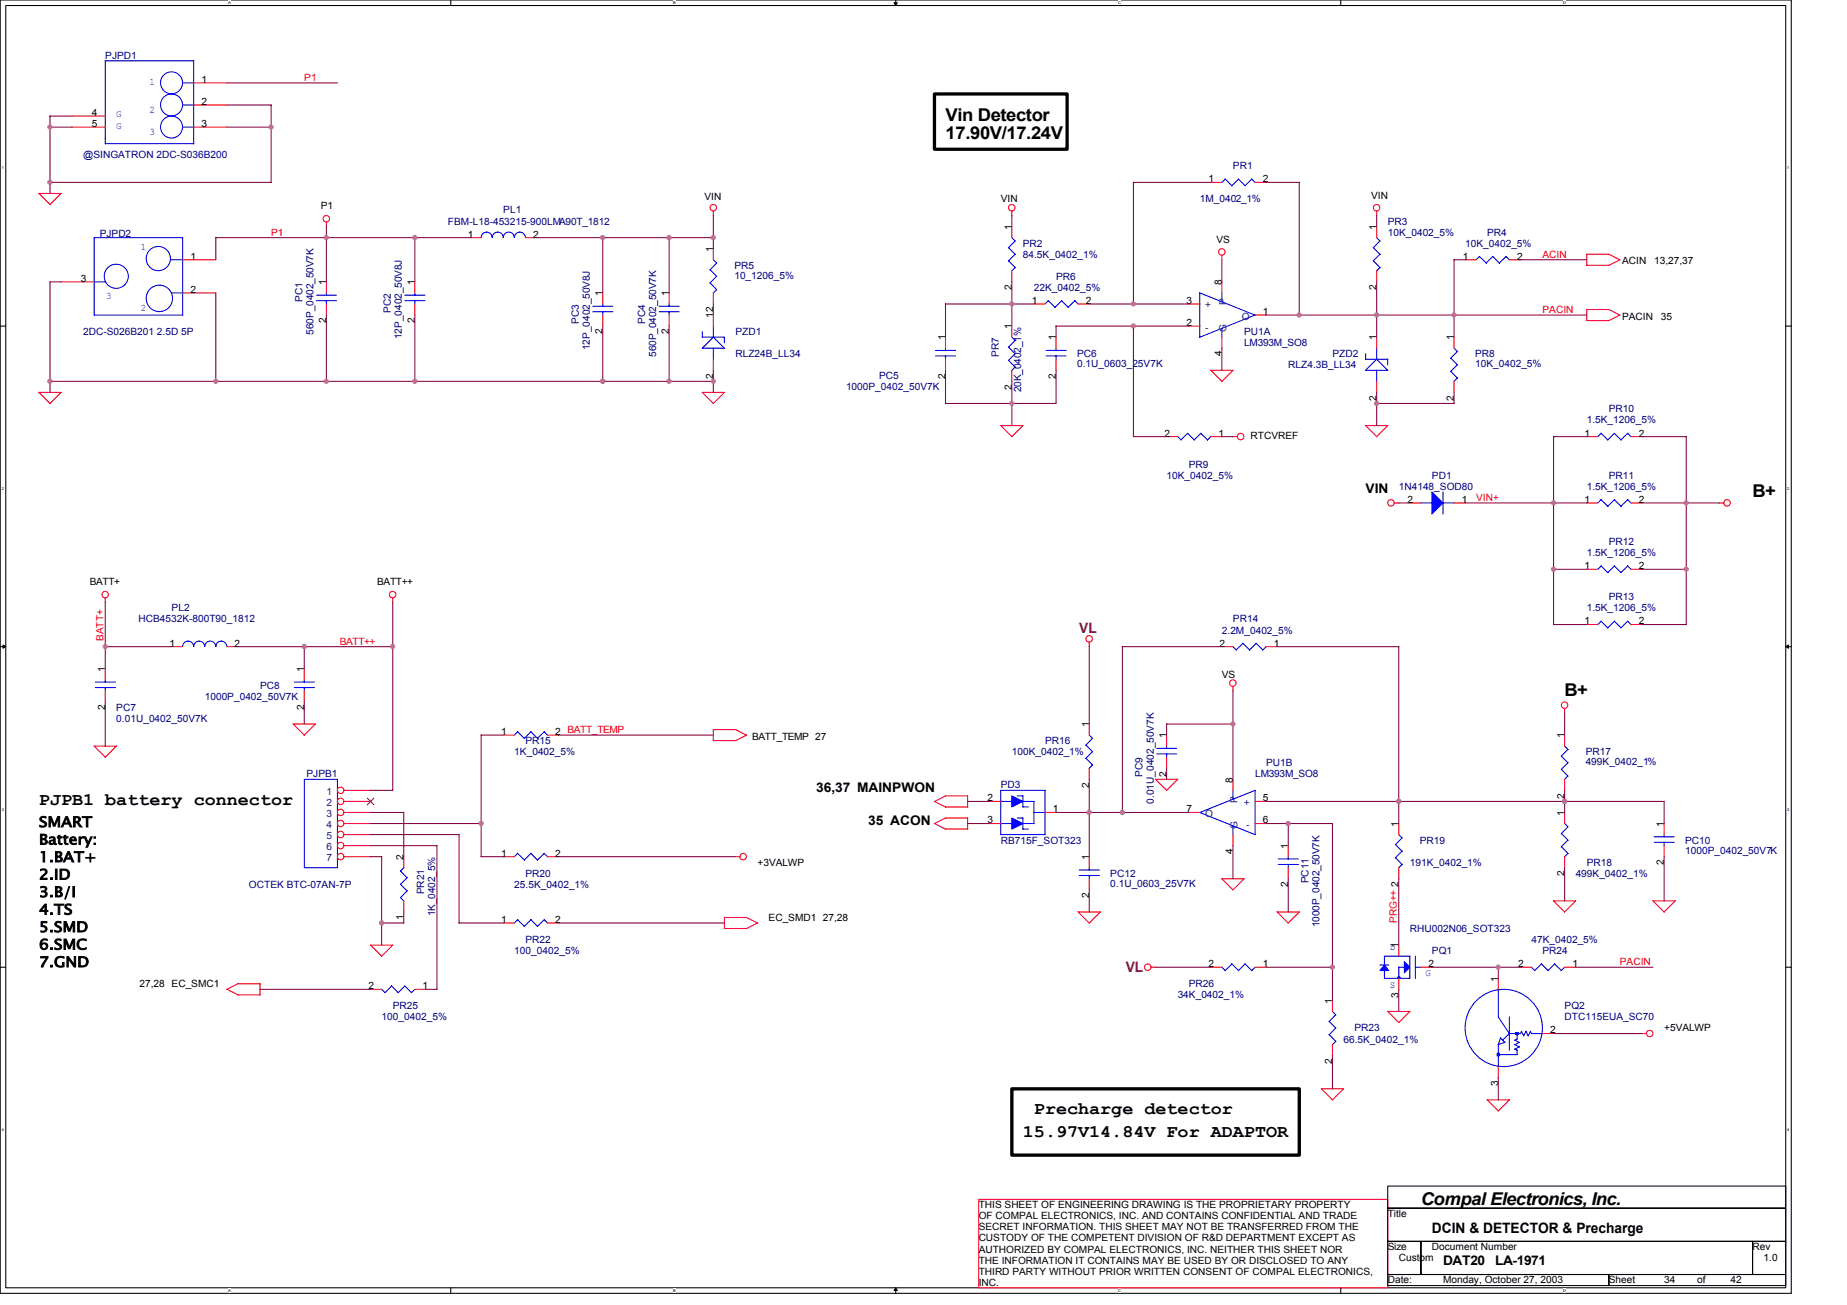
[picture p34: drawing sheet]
<svg xmlns="http://www.w3.org/2000/svg" width="297mm" height="210mm" viewBox="0 0 297 210" stroke-linecap="round" stroke-linejoin="round" font-family="sans-serif">
<defs><g id="words">
<g font-size="2.8">
<text x="152.1" y="19.5">Vin Detector</text>
<text x="152.1" y="22.3">17.90V/17.24V</text>
<text x="281.9" y="80">B+</text>
<text x="251.6" y="112">B+</text>
<text x="6.3" y="129.5">PJPB1 battery connector</text>
<text x="166.3" y="179.3">Precharge detector</text>
<text x="164.5" y="182.8">15.97V14.84V For ADAPTOR</text>
<text x="228.5" y="193.7">Compal Electronics, Inc.</text>
</g>
<g font-size="2.3" fill="#804000">
<text x="173.6" y="101.9">VL</text>
<text x="181" y="156.3">VL</text>
</g>
<g font-size="2.3">
<text x="6.3" y="133">SMART</text>
<text x="6.3" y="135.8">Battery:</text>
<text x="6.3" y="138.6">1.BAT+</text>
<text x="6.3" y="141.5">2.ID</text>
<text x="6.3" y="144.3">3.B/I</text>
<text x="6.3" y="147.1">4.TS</text>
<text x="6.3" y="149.9">5.SMD</text>
<text x="6.3" y="152.7">6.SMC</text>
<text x="6.3" y="155.5">7.GND</text>
<text x="230.3" y="198.2">DCIN &amp; DETECTOR &amp; Precharge</text>
</g>
<g font-size="2.1">
<text x="219.6" y="79.3">VIN</text>
<text x="131.3" y="127.3">36,37 MAINPWON</text>
<text x="139.6" y="132.7">35 ACON</text>
<text x="232.1" y="203.4">DAT20</text>
<text x="240.5" y="203.4">LA-1971</text>
</g>
<g font-size="1.6" fill="#000080">
<text x="16.9" y="9.4">PJPD1</text>
<text x="13.4" y="25.4">@SINGATRON 2DC-S036B200</text>
<text x="198.3" y="27.2">PR1</text>
<text x="80.9" y="34.3">PL1</text>
<text x="193" y="32.6">1M_0402_1%</text>
<text x="16" y="38.1">PJPD2</text>
<text x="72" y="36.1">FBM-L18-453215-900LMA90T_1812</text>
<text x="164.5" y="39.7">PR2</text>
<text x="164.5" y="41.4">84.5K_0402_1%</text>
<text x="223.2" y="36.1">PR3</text>
<text x="223.2" y="37.9">10K_0402_5%</text>
<text x="235.6" y="39.7">10K_0402_5%</text>
<text x="239.2" y="37.9">PR4</text>
<text x="118.1" y="43.2">PR5</text>
<text x="118.1" y="44.8">10_1206_5%</text>
<text x="166.3" y="46.8">22K_0402_5%</text>
<text x="169.8" y="45">PR6</text>
<text x="13.4" y="53.9">2DC-S026B201 2.5D 5P</text>
<text x="48.6" y="48.5" transform="rotate(-90 48.6 48.5)">PC1</text>
<text x="50.4" y="53.9" transform="rotate(-90 50.4 53.9)">560P_0402_50V7K</text>
<text x="62.9" y="50.3" transform="rotate(-90 62.9 50.3)">PC2</text>
<text x="93.1" y="52.1" transform="rotate(-90 93.1 52.1)">PC3</text>
<text x="103.8" y="52.1" transform="rotate(-90 103.8 52.1)">PC4</text>
<text x="118.3" y="53.9">PZD1</text>
<text x="200.1" y="53.9">PU1A</text>
<text x="64.6" y="54.6" transform="rotate(-90 64.6 54.6)">12P_0402_50V8J</text>
<text x="94.9" y="56.4" transform="rotate(-90 94.9 56.4)">12P_0402_50V8J</text>
<text x="105.5" y="57.4" transform="rotate(-90 105.5 57.4)">560P_0402_50V7K</text>
<text x="118.3" y="57.4">RLZ24B_LL34</text>
<text x="160.7" y="57.4" transform="rotate(-90 160.7 57.4)">PR7</text>
<text x="173.2" y="57.4">PC6</text>
<text x="173.2" y="59.1">0.1U_0603_25V7K</text>
<text x="200.1" y="55.7">LM393M_SO8</text>
<text x="207.2" y="59.2">RLZ4.3B_LL34</text>
<text x="214.3" y="57.4">PZD2</text>
<text x="237.2" y="57.4">PR8</text>
<text x="237.2" y="59.1">10K_0402_5%</text>
<text x="136.1" y="62.8">1000P_0402_50V7K</text>
<text x="141.4" y="61">PC5</text>
<text x="164.2" y="63.1" transform="rotate(-90 164.2 63.1)">20K_0402_1%</text>
<text x="255.2" y="68.1">1.5K_1206_5%</text>
<text x="258.7" y="66.3">PR10</text>
<text x="187.6" y="77">10K_0402_5%</text>
<text x="191.2" y="75.2">PR9</text>
<text x="230.3" y="77">PD1</text>
<text x="258.7" y="77">PR11</text>
<text x="225" y="78.8">1N4148_SOD80</text>
<text x="255.2" y="78.8">1.5K_1206_5%</text>
<text x="255.2" y="89.5">1.5K_1206_5%</text>
<text x="258.7" y="87.7">PR12</text>
<text x="22.3" y="100.1">HCB4532K-800T90_1812</text>
<text x="27.6" y="98.3">PL2</text>
<text x="196.5" y="101.9">2.2M_0402_5%</text>
<text x="198.3" y="100.1">PR14</text>
<text x="255.2" y="98.3">1.5K_1206_5%</text>
<text x="258.7" y="96.6">PR13</text>
<text x="32.9" y="112.6">1000P_0402_50V7K</text>
<text x="41.8" y="110.8">PC8</text>
<text x="18.7" y="114.3">PC7</text>
<text x="18.7" y="116.1">0.01U_0402_50V7K</text>
<text x="84.5" y="119.7">PR15</text>
<text x="168.1" y="119.7">PR16</text>
<text x="49.3" y="125">PJPB1</text>
<text x="82.7" y="121.5">1K_0402_5%</text>
<text x="162.7" y="121.5">100K_0402_1%</text>
<text x="183.8" y="125" transform="rotate(-90 183.8 125)">PC9</text>
<text x="201.8" y="125">LM393M_SO8</text>
<text x="203.6" y="123.2">PU1B</text>
<text x="255" y="121.5">PR17</text>
<text x="255" y="123.1">499K_0402_1%</text>
<text x="160.9" y="126.8">PD3</text>
<text x="185.5" y="129.3" transform="rotate(-90 185.5 129.3)">0.01U_0402_50V7K</text>
<text x="160.9" y="135.7">RB715F_SOT323</text>
<text x="228.3" y="135.7">PR19</text>
<text x="271" y="135.7">PC10</text>
<text x="271" y="137.3">1000P_0402_50V7K</text>
<text x="40" y="142.8">OCTEK BTC-07AN-7P</text>
<text x="68.2" y="143.8" transform="rotate(-90 68.2 143.8)">PR21</text>
<text x="82.7" y="142.8">25.5K_0402_1%</text>
<text x="84.5" y="141">PR20</text>
<text x="178.6" y="141">PC12</text>
<text x="178.6" y="142.6">0.1U_0603_25V7K</text>
<text x="210.4" y="142.1" transform="rotate(-90 210.4 142.1)">PC11</text>
<text x="226.7" y="139.2">191K_0402_1%</text>
<text x="253.4" y="141">499K_0402_1%</text>
<text x="255.2" y="139.2">PR18</text>
<text x="70" y="147.4" transform="rotate(-90 70 147.4)">1K_0402_5%</text>
<text x="212.2" y="149.2" transform="rotate(-90 212.2 149.2)">1000P_0402_50V7K</text>
<text x="226.7" y="149.9">RHU002N06_SOT323</text>
<text x="82.7" y="153.5">100_0402_5%</text>
<text x="84.5" y="151.7">PR22</text>
<text x="230.3" y="153.5">PQ1</text>
<text x="246.3" y="151.7">47K_0402_5%</text>
<text x="248.1" y="153.5">PR24</text>
<text x="189.4" y="160.6">34K_0402_1%</text>
<text x="191.2" y="158.8">PR26</text>
<text x="61.4" y="164.1">100_0402_5%</text>
<text x="63.2" y="162.3">PR25</text>
<text x="216.1" y="167.7">66.5K_0402_1%</text>
<text x="217.8" y="165.9">PR23</text>
<text x="251.6" y="162.3">PQ2</text>
<text x="251.6" y="164.1">DTC115EUA_SC70</text>
</g>
<g font-size="1.6" fill="#00f">
<text x="24" y="13.7">1</text>
<text x="18.7" y="18.9">G</text>
<text x="18.7" y="20.8">G</text>
<text x="24" y="18.2">2</text>
<text x="24" y="21.7">3</text>
<text x="22.6" y="40.2">1</text>
<text x="17.1" y="48">3</text>
<text x="22.6" y="50">2</text>
<text x="223.5" y="152.8">D</text>
<text x="223.5" y="159">S</text>
<text x="229.2" y="157">G</text>
</g>
<g font-size="1.6">
<text x="32.4" y="13.3">1</text>
<text x="32.4" y="16.9">2</text>
<text x="14.8" y="20.4">5</text>
<text x="14.8" y="18.6">4</text>
<text x="32.4" y="20.4">3</text>
<text x="194.4" y="29.3">1</text>
<text x="203.1" y="29.3">2</text>
<text x="51.6" y="33.6">P1</text>
<text x="113.3" y="32.2">VIN</text>
<text x="160.9" y="32.6">VIN</text>
<text x="220.5" y="32">VIN</text>
<text x="30.6" y="41.8">1</text>
<text x="75.2" y="38.2">1</text>
<text x="85.7" y="38.2">2</text>
<text x="114.7" y="40.5" transform="rotate(-90 114.7 40.5)">1</text>
<text x="162.7" y="37" transform="rotate(-90 162.7 37)">1</text>
<text x="195.6" y="39.1">VS</text>
<text x="221.4" y="37" transform="rotate(-90 221.4 37)">1</text>
<text x="235.3" y="41.8">1</text>
<text x="244" y="41.8">2</text>
<text x="13" y="45.3">3</text>
<text x="30.6" y="47.1">2</text>
<text x="52.5" y="45.9" transform="rotate(-90 52.5 45.9)">1</text>
<text x="66.7" y="45.9" transform="rotate(-90 66.7 45.9)">1</text>
<text x="96.9" y="47.6" transform="rotate(-90 96.9 47.6)">1</text>
<text x="107.6" y="47.6" transform="rotate(-90 107.6 47.6)">1</text>
<text x="162.7" y="46.7" transform="rotate(-90 162.7 46.7)">2</text>
<text x="196.5" y="45.9" transform="rotate(-90 196.5 45.9)">8</text>
<text x="221.4" y="46.7" transform="rotate(-90 221.4 46.7)">2</text>
<text x="260.9" y="42.5">ACIN</text>
<text x="266" y="42.5">13,27,37</text>
<text x="52.5" y="52" transform="rotate(-90 52.5 52)">2</text>
<text x="66.7" y="52" transform="rotate(-90 66.7 52)">2</text>
<text x="96.9" y="53.8" transform="rotate(-90 96.9 53.8)">2</text>
<text x="107.6" y="53.8" transform="rotate(-90 107.6 53.8)">2</text>
<text x="114.7" y="51.2" transform="rotate(-90 114.7 51.2)">12</text>
<text x="162.7" y="53" transform="rotate(-90 162.7 53)">1</text>
<text x="165.9" y="48.9">1</text>
<text x="174.6" y="48.9">2</text>
<text x="190.8" y="48.9">3</text>
<text x="190.8" y="52.4">2</text>
<text x="203.1" y="50.7">1</text>
<text x="260.9" y="51.4">PACIN</text>
<text x="267.1" y="51.4">35</text>
<text x="152" y="54.8" transform="rotate(-90 152 54.8)">1</text>
<text x="169.8" y="54.8" transform="rotate(-90 169.8 54.8)">1</text>
<text x="196.5" y="57.3" transform="rotate(-90 196.5 57.3)">4</text>
<text x="221.4" y="54.8" transform="rotate(-90 221.4 54.8)">1</text>
<text x="233.8" y="54.8" transform="rotate(-90 233.8 54.8)">1</text>
<text x="114.7" y="60.9" transform="rotate(-90 114.7 60.9)">2</text>
<text x="152" y="60.9" transform="rotate(-90 152 60.9)">2</text>
<text x="162.7" y="62.7" transform="rotate(-90 162.7 62.7)">2</text>
<text x="169.8" y="60.9" transform="rotate(-90 169.8 60.9)">2</text>
<text x="221.4" y="64.5" transform="rotate(-90 221.4 64.5)">2</text>
<text x="233.8" y="64.5" transform="rotate(-90 233.8 64.5)">2</text>
<text x="187.3" y="70.2">2</text>
<text x="196" y="70.2">1</text>
<text x="201.1" y="70.6">RTCVREF</text>
<text x="254.8" y="70.2">1</text>
<text x="263.5" y="70.2">2</text>
<text x="226.4" y="80.9">2</text>
<text x="235.1" y="80.9">1</text>
<text x="254.8" y="80.9">1</text>
<text x="263.5" y="80.9">2</text>
<text x="14.4" y="94.1">BATT+</text>
<text x="60.7" y="94.1">BATT++</text>
<text x="254.8" y="91.5">1</text>
<text x="263.5" y="91.5">2</text>
<text x="254.8" y="100.4">1</text>
<text x="263.5" y="100.4">2</text>
<text x="27.2" y="104">1</text>
<text x="37.7" y="104">2</text>
<text x="196.1" y="104">2</text>
<text x="204.9" y="104">1</text>
<text x="16.9" y="108.1" transform="rotate(-90 16.9 108.1)">1</text>
<text x="48.9" y="108.1" transform="rotate(-90 48.9 108.1)">1</text>
<text x="196.5" y="109">VS</text>
<text x="16.9" y="114.2" transform="rotate(-90 16.9 114.2)">2</text>
<text x="48.9" y="114.2" transform="rotate(-90 48.9 114.2)">2</text>
<text x="80.6" y="118.2">1</text>
<text x="89.3" y="118.2">2 BATT_TEMP</text>
<text x="120.9" y="119">BATT_TEMP 27</text>
<text x="175.2" y="117" transform="rotate(-90 175.2 117)">1</text>
<text x="187.6" y="118.8" transform="rotate(-90 187.6 118.8)">1</text>
<text x="251.6" y="118.8" transform="rotate(-90 251.6 118.8)">1</text>
<text x="187.6" y="124.9" transform="rotate(-90 187.6 124.9)">2</text>
<text x="198.3" y="125.9" transform="rotate(-90 198.3 125.9)">8</text>
<text x="158.8" y="128.9">2</text>
<text x="169.3" y="130.7">1</text>
<text x="175.2" y="126.7" transform="rotate(-90 175.2 126.7)">2</text>
<text x="190.8" y="130.7">7</text>
<text x="203.1" y="128.9">5</text>
<text x="251.6" y="131.2" transform="rotate(-90 251.6 131.2)">1</text>
<text x="251.6" y="128.5" transform="rotate(-90 251.6 128.5)">2</text>
<text x="80.6" y="137.8">1</text>
<text x="89.3" y="137.8">2</text>
<text x="158.8" y="132.4">3</text>
<text x="198.3" y="137.4" transform="rotate(-90 198.3 137.4)">4</text>
<text x="203.1" y="132.4">6</text>
<text x="207.2" y="136.5" transform="rotate(-90 207.2 136.5)">1</text>
<text x="224.9" y="133" transform="rotate(-90 224.9 133)">1</text>
<text x="267.6" y="133" transform="rotate(-90 267.6 133)">1</text>
<text x="64.9" y="138.3" transform="rotate(-90 64.9 138.3)">2</text>
<text x="121.8" y="139.2">+3VALWP</text>
<text x="175.2" y="138.3" transform="rotate(-90 175.2 138.3)">1</text>
<text x="207.2" y="142.7" transform="rotate(-90 207.2 142.7)">2</text>
<text x="251.6" y="140.9" transform="rotate(-90 251.6 140.9)">2</text>
<text x="267.6" y="139.1" transform="rotate(-90 267.6 139.1)">2</text>
<text x="64.9" y="148" transform="rotate(-90 64.9 148)">1</text>
<text x="80.6" y="148.4">1</text>
<text x="89.3" y="148.4">2</text>
<text x="123.6" y="148.1">EC_SMD1 27,28</text>
<text x="175.2" y="144.5" transform="rotate(-90 175.2 144.5)">2</text>
<text x="194.4" y="155.6">2</text>
<text x="203.1" y="155.6">1</text>
<text x="224.9" y="152.5" transform="rotate(-90 224.9 152.5)">1</text>
<text x="229.8" y="155.6">2</text>
<text x="244.2" y="155.6">2</text>
<text x="252.9" y="155.6">1</text>
<text x="22.4" y="158.8">27,28 EC_SMC1</text>
<text x="59.2" y="159.1">2</text>
<text x="68" y="159.1">1</text>
<text x="214.3" y="161.4" transform="rotate(-90 214.3 161.4)">1</text>
<text x="224.9" y="160.5" transform="rotate(-90 224.9 160.5)">3</text>
<text x="240.9" y="157.9" transform="rotate(-90 240.9 157.9)">1</text>
<text x="249.3" y="166.2">2</text>
<text x="267.6" y="165.9">+5VALWP</text>
<text x="214.3" y="171.1" transform="rotate(-90 214.3 171.1)">2</text>
<text x="240.9" y="174.7" transform="rotate(-90 240.9 174.7)">3</text>
<text x="157.4" y="194.4">THIS SHEET OF ENGINEERING DRAWING IS THE PROPRIETARY PROPERTY</text>
<text x="157.4" y="196.1">OF COMPAL ELECTRONICS, INC. AND CONTAINS CONFIDENTIAL AND TRADE</text>
<text x="157.4" y="197.9">SECRET INFORMATION. THIS SHEET MAY NOT BE TRANSFERRED FROM THE</text>
<text x="223.2" y="195.8">Title</text>
<text x="157.4" y="199.7">CUSTODY OF THE COMPETENT DIVISION OF R&amp;D DEPARTMENT EXCEPT AS</text>
<text x="157.4" y="201.5">AUTHORIZED BY COMPAL ELECTRONICS, INC. NEITHER THIS SHEET NOR</text>
<text x="157.4" y="203.2">THE INFORMATION IT CONTAINS MAY BE USED BY OR DISCLOSED TO ANY</text>
<text x="223.2" y="201.1">Size</text>
<text x="225" y="202.9">Custom</text>
<text x="230.3" y="201.1">Document Number</text>
<text x="281.9" y="201.1">Rev</text>
<text x="283.6" y="202.9">1.0</text>
<text x="157.4" y="206.8">INC.</text>
<text x="157.4" y="205">THIRD PARTY WITHOUT PRIOR WRITTEN CONSENT OF COMPAL ELECTRONICS,</text>
<text x="223.2" y="206.4">Date:</text>
<text x="232.1" y="206.4">Monday, October 27, 2003</text>
<text x="258.7" y="206.4">Sheet</text>
<text x="267.6" y="206.4">34</text>
<text x="273" y="206.4">of</text>
<text x="278.3" y="206.4">42</text>
</g>
<g font-size="1.6" fill="#f00">
<text x="48.9" y="13">P1</text>
<text x="43.6" y="37.9">P1</text>
<text x="248.1" y="41.4">ACIN</text>
<text x="248.1" y="50.3">PACIN</text>
<text x="237.4" y="80.6">VIN+</text>
<text x="16.6" y="103.1" transform="rotate(-90 16.6 103.1)">BATT+</text>
<text x="54.6" y="103.7">BATT++</text>
<text x="224.7" y="148.5" transform="rotate(-90 224.7 148.5)">PRG++ 2</text>
<text x="260.5" y="155.2">PACIN</text>
</g>
<g font-size="1.6" fill="#004080">
<text x="193.8" y="49.6">+</text>
<text x="193.8" y="53.2">-</text>
<text x="197.2" y="53.3" transform="rotate(-90 197.2 53.3)">G</text>
<text x="197.2" y="49.1" transform="rotate(-90 197.2 49.1)">P</text>
<text x="199.7" y="51.4">O</text>
<text x="52.5" y="127.8">1</text>
<text x="52.5" y="129.6">2</text>
<text x="52.5" y="131.4">3</text>
<text x="193.8" y="131.4">O</text>
<text x="199" y="129.1" transform="rotate(-90 199 129.1)">P</text>
<text x="200" y="129.6">+</text>
<text x="52.5" y="133.2">4</text>
<text x="52.5" y="135">5</text>
<text x="52.5" y="136.7">6</text>
<text x="199" y="133.3" transform="rotate(-90 199 133.3)">G</text>
<text x="200.4" y="133.2">-</text>
<text x="52.5" y="138.5">7</text>
</g>
<g font-size=".6">
<text x="36.7" y=".7">A</text>
<text x="108.3" y=".7">B</text>
<text x="179.8" y=".7">C</text>
<text x="251.4" y=".7">D</text>
<text x=".3" y="27.2">1</text>
<text x="287.4" y="27.2">1</text>
<text x=".3" y="78.8">2</text>
<text x="287.4" y="78.8">2</text>
<text x=".3" y="130.4">3</text>
<text x="287.4" y="130.4">3</text>
<text x=".3" y="181.9">4</text>
<text x="287.4" y="181.9">4</text>
<text x="36.7" y="207.8">A</text>
<text x="108.3" y="207.8">B</text>
<text x="179.8" y="207.8">C</text>
<text x="251.4" y="207.8">D</text>
</g>
</g></defs>
<path d="M0 0h288.1v208h-288.1zM.9 .9h286.3v206.2h-286.3z" fill="none" stroke="#000" stroke-width=".17"/>
<g fill="#fff">
<path d="M36.7 .1h.4v.7h-.4z"/>
<path d="M36.7 207.2h.4v.7h-.4z"/>
</g>
<path d="M72.5 0v.9M72.5 207.1v.9" fill="none" stroke="#000" stroke-width=".17"/>
<g fill="#fff">
<path d="M108.3 .1h.4v.7h-.4z"/>
<path d="M108.3 207.2h.4v.7h-.4z"/>
</g>
<path d="M144.1 0v.9M144.1 207.1v.9" fill="none" stroke="#000" stroke-width=".17"/>
<path d="M143.8 .4h.5l-.2 .5zM144.1 207.1l.2 .5h-.5z" fill="#000" stroke="#000" stroke-width=".16"/>
<g fill="#fff">
<path d="M179.8 .1h.5v.7h-.5z"/>
<path d="M179.8 207.2h.5v.7h-.5z"/>
</g>
<path d="M215.6 0v.9M215.6 207.1v.9" fill="none" stroke="#000" stroke-width=".17"/>
<g fill="#fff">
<path d="M251.4 .1h.4v.7h-.4z"/>
<path d="M251.4 207.2h.4v.7h-.4z"/>
<path d="M.3 26.7h.3v.7h-.3z"/>
<path d="M287.4 26.7h.4v.7h-.4z"/>
<path d="M.3 78.2h.3v.7h-.3z"/>
<path d="M287.4 78.2h.4v.7h-.4z"/>
</g>
<path d="M0 52.5h.9M287.2 52.5h.9" fill="none" stroke="#000" stroke-width=".17"/>
<g fill="#fff">
<path d="M.3 129.8h.3v.7h-.3z"/>
<path d="M287.4 129.8h.4v.7h-.4z"/>
</g>
<path d="M0 104h.9M287.2 104h.9" fill="none" stroke="#000" stroke-width=".17"/>
<path d="M.5 103.7l.4 .3-.4 .3zM287.2 104l.4-.3v.6z" fill="#000" stroke="#000" stroke-width=".16"/>
<g fill="#fff">
<path d="M.3 181.4h.3v.7h-.3z"/>
<path d="M287.4 181.4h.4v.7h-.4z"/>
</g>
<path d="M0 155.6h.9M287.2 155.6h.9M223.2 199.7h5.3v5.3h-5.3zM223.2 190.8h64v3.5h-64zM223.2 194.3h64v5.4h-64zM228.5 199.7h53.4v5.3h-53.4zM281.9 199.7h5.3v5.3h-5.3zM223.2 205h35.5v1.8h-35.5zM258.7 205h28.5v1.8h-28.5z" fill="none" stroke="#000" stroke-width=".17"/>
<g fill="none" stroke="#f00" stroke-width=".17">
<path d="M11.6 18.7h5.3M31.2 13.3h5.3M31.2 16.9h5.3M6.2 31.1l1.8 1.8M6.3 31.1h3.5M9.8 31.1l-1.8 1.8M11.6 20.4h5.3M31.2 20.4h5.3M52.5 35.7v.8M75.6 38.2h1.8M84.5 38.2h1.8M114.7 34v.7"/>
<path d="M162.7 34v.7M162.7 36.4v1.8M194.7 29.3h1.8M201.8 29.3h1.8M221.4 34v.7M221.4 36.4v1.8M9.8 45.3h5.4M29.4 41.8h5.3M29.4 47.1h5.3M52.5 45.3v1.8M52.5 48.9v1.8M66.7 45.3v1.8"/>
<path d="M66.7 48.9v1.8M96.9 47.1v1.8M96.9 50.7v1.8M107.6 47.1v1.8M107.6 50.7v1.8M114.7 40v1.8M114.7 47.1v1.8M114.7 50.7v1.8M114.7 57.8v1.8M152.1 54.2v1.8M152.1 57.8v1.8M162.7 43.6v1.7"/>
<path d="M162.7 52.5v1.7M162.7 59.6v1.7M166.3 48.9h1.8M169.8 54.2v1.8M169.8 57.8v1.8M173.4 48.9h1.8M191.2 48.9h1.8M191.2 52.5h1.8M196.5 41.1v.7M196.5 45.3v1.8M196.5 54.2v1.8M201.8 50.7h1.8"/>
<path d="M221.4 43.6v1.7M221.4 54.2v1.8M233.8 54.2v1.8M235.6 41.8h1.8M242.7 41.8h1.8M255.2 42.7h3.5M255.2 51.6h3.5M258.7 40.9l1.8 .9M258.7 49.8l1.8 .9M258.8 40.9h-3.6v1.8M258.8 49.8h-3.6v1.8M260.5 41.8l-1.8 .9"/>
<path d="M260.5 50.7l-1.8 .9M6.2 63.1l1.8 1.8M6.3 63.1h3.5M9.8 63.1l-1.8 1.8M112.9 63.1l1.8 1.8M112.9 63.1h3.6l-1.8 1.8M160.9 68.4l1.8 1.9 1.8-1.8h-3.6M187.6 70.2h1.8M194.7 70.2h1.8M196.5 61.3l-1.8-1.7h3.6l-1.8 1.8M198.3 70.2h.7M219.6 68.4l1.8 1.8"/>
<path d="M219.6 68.5h3.6l-1.8 1.8M221.4 61.3v1.8M233.8 61.3v1.8M255.2 70.2h1.8M262.3 70.2h1.8M16.9 96.2v.7M63.2 96.2v.7M224.2 80.9h.8M226.7 80.9h1.8M233.8 80.9h1.8M255.2 80.9h1.8M255.2 91.6h1.8"/>
<path d="M262.3 80.9h1.8M262.3 91.6h1.8M276.5 80.9h.7M15.1 120l1.8 1.8M16.9 107.6v1.7M16.9 111.1v1.8M27.6 104h1.8M36.5 104h1.8M47.1 116.4l1.8 1.9 1.8-1.8M47.2 116.5h3.5M48.9 107.6v1.7M48.9 111.1v1.8"/>
<path d="M80.9 118.2h1.8M88.1 118.2h1.7M114.7 117.3v1.8h3.6M114.7 117.3h3.6l1.8 1M120.1 118.2l-1.8 .9M175.2 103.3v.7M175.2 116.5v1.7M187.6 118.2v1.8M196.5 104h1.8M198.3 110.4v.7M203.6 104h1.8M251.6 114v.7"/>
<path d="M251.6 118.2v1.8M255.2 100.5h1.8M262.3 100.5h1.8M15.2 120h3.5M18.7 120l-1.8 1.8M55.3 137.8h4.3M55.3 128.9h4.3M55.3 132.5h4.3M55.3 130.7h4.3M55.3 127.1h4.3M55.3 134.2h4.3M55.3 136h4.3"/>
<path d="M64.9 137.8v1.8M80.9 137.8h1.8M88.1 137.8h1.7M118.3 137.8h.7M150.3 132.5l1.8 .9M150.3 128.9l1.8 .9M152 128h3.6v1.8M152 131.6h3.6v1.7M152.1 133.3h3.5M152.1 131.6l-1.8 .9M152.1 129.8h3.5M152.1 128l-1.8 .9"/>
<path d="M159.2 128.9h1.7M159.2 132.5h1.7M168.1 130.7h1.7M175.2 123.6v1.7M175.2 137.8v1.8M185.8 125.3l1.8 1.8 1.8-1.8h-3.6M187.6 121.8v1.8M191.2 130.7h1.8M198.3 125.3v1.8M198.3 134.2v1.8M201.8 128.9h1.8M201.8 132.5h1.8"/>
<path d="M207.2 136v1.8M207.2 139.6v1.8M225 132.5v1.7M225 139.6v1.8M251.6 125.3v1.8M251.6 130.7v1.8M251.6 137.8v1.8M267.6 132.5v1.7M267.6 136v1.8M36.5 159.1l1.8 .9M38.3 158.2h3.5M38.3 158.2l-1.8 .9"/>
<path d="M41.8 158.2v1.8M59.6 159.1h1.8M61.4 153.8l-1.8-1.8h3.6l-1.8 1.8M64.9 144.9v1.8M66.7 159.1h1.8M80.9 148.5h1.8M88.1 148.5h1.7M116.5 149.4h3.6M120.1 147.6l1.8 .9M120.1 147.6h-3.6v1.8M121.8 148.5l-1.8 .9M173.4 146.7l1.8 1.8"/>
<path d="M173.4 146.7h3.6M175.2 141.4v1.7M177 146.7l-1.8 1.8M185.1 155.6h.8M194.7 155.6h1.8M196.5 141.3l1.8 1.8M196.5 141.4h3.6M200.1 141.4l-1.8 1.8M201.8 155.6h1.8M205.4 146.7l1.8 1.8M205.4 146.7h3.6M209 146.7l-1.8 1.8"/>
<path d="M225 152v1.8M225 157.4v1.7M228.5 155.6h1.8M241 157.4v1.7M244.5 155.6h1.8M251.6 146.7l-1.8-1.8h3.6l-1.8 1.8M251.6 155.6h1.8M267.6 146.7l-1.7-1.8h3.5l-1.8 1.8M38.2 160h3.6M212.5 175.1l1.8 1.8M212.5 175.1h3.6M214.3 160.9v1.8"/>
<path d="M214.3 168v1.8M216.1 175.1l-1.8 1.8M223.2 162.7l1.7 1.8 1.8-1.8M223.2 162.7h3.6M239.2 176.9l1.8 1.8M239.2 176.9h3.6M241 171.6v1.8M242.7 176.9l-1.8 1.8M248.1 166.2h1.7M264.1 166.2h.7M157.4 192.9h65.8v14.2h-65.8z"/>
<circle cx="52.5" cy="35.2" r=".52"/>
<circle cx="114.7" cy="33.4" r=".52"/>
<circle cx="162.7" cy="33.4" r=".52"/>
<circle cx="221.4" cy="33.4" r=".52"/>
<circle cx="196.5" cy="40.5" r=".52"/>
<circle cx="199.5" cy="70.2" r=".52"/>
<circle cx="16.9" cy="95.6" r=".52"/>
<circle cx="63.1" cy="95.6" r=".52"/>
<circle cx="223.7" cy="80.9" r=".52"/>
<circle cx="277.8" cy="80.9" r=".52"/>
<circle cx="175.2" cy="102.8" r=".52"/>
<circle cx="198.3" cy="109.9" r=".52"/>
<circle cx="251.6" cy="113.4" r=".52"/>
<circle cx="54.8" cy="127.1" r=".52"/>
<circle cx="54.8" cy="132.5" r=".52"/>
<circle cx="54.8" cy="137.8" r=".52"/>
<circle cx="54.8" cy="128.9" r=".52"/>
<circle cx="54.8" cy="134.2" r=".52"/>
<circle cx="54.8" cy="130.7" r=".52"/>
<circle cx="54.8" cy="136" r=".52"/>
<circle cx="119.5" cy="137.8" r=".52"/>
<circle cx="184.6" cy="155.6" r=".52"/>
<circle cx="265.3" cy="166.2" r=".52"/>
</g>
<path d="M150.3 15.1h21.3v8.9h-21.3zM162.7 175.1h46.3v10.7h-46.3z" fill="none" stroke="#000" stroke-width=".53"/>
<g fill="#00f" stroke="#00f" stroke-width=".17">
<path d="M162.7 128l1.8 .9-1.8 .9z" fill-rule="evenodd"/>
<path d="M162.7 131.6l1.8 .9-1.8 .8z" fill-rule="evenodd"/>
<path d="M225.8 154.7l.9 .9-.9 .9z" fill-rule="evenodd"/>
<path d="M222.6 155.2l.7 .9h-1.4z" fill-rule="evenodd"/>
<path d="M230.3 79.1l1.8 1.8-1.8 1.8z" fill-rule="evenodd"/>
</g>
<g fill="none" stroke="#00f" stroke-width=".17">
<path d="M16.9 9.8h14.3v13.3h-14.3zM29.4 16.9h1.8M29.4 13.3h1.8M15.1 38.2h14.3M15.2 38.2v12.5M29.4 38.2v12.5h-14.2M29.4 20.4h1.8M77.4 38.2a.89 .89 0 0 1 .9-.9 .89 .89 0 0 1 .9 .9 .89 .89 0 0 1 .8-.9 .89 .89 0 0 1 .9 .9 .89 .89 0 0 1 .9-.9 .89 .89 0 0 1 .9 .9 .89 .89 0 0 1 .9-.9 .89 .89 0 0 1 .9 .9M162.7 38.2l.6 .6-1.1 1 1.1 1.1M197.1 28.8l-.6 .5M199.2 28.8l1.1 1.1M199.2 28.8l-1.1 1.1-1.1-1.1"/>
<path d="M201.3 28.8l.6 .6M201.3 28.8l-1.1 1.1M220.9 39.8l1.1 1.1M221.4 38.2l.6 .6-1.2 1.1M15.2 45.3h1.8M27.4 41.8h2M27.6 47.1h1.8M50.9 48.4h3.2M50.9 47.5h3.2M52.5 47.1v.4M52.5 48.3v.6M65.1 48.4h3.2"/>
<path d="M65.1 47.5h3.2M66.7 47.1v.4M66.7 48.3v.6M95.3 50.1h3.3M95.3 49.3h3.3M96.9 48.9v.4M96.9 50.1v.6M106 50.1h3.2M106 49.3h3.2M107.6 48.9v.4M107.6 50.1v.6M112.9 53.3v1l3.6-.1v.9"/>
<path d="M114.2 43.4l1.1 1.1-1.1 1 1.1 1.1-.6 .5M114.7 54.2l1.8 1.8h-3.6M114.7 41.8l.6 .5M114.7 52.4v1.8l-1.8 1.8M114.7 56v1.8M115.2 42.3l-1 1.1M150.4 57.3h3.3M150.4 56.4h3.3M152.1 56v.4M152.1 57.2v.6M162.2 42l1.1 1.1M162.2 58l1.1 1.1"/>
<path d="M162.7 54.2l.6 .6-1.1 1.1 1.1 1M163.3 40.9l-1.1 1.1M163.3 43l-.6 .6M163.3 56.9l-1.1 1.1M163.3 59l-.6 .6M168.2 57.3h3.3M168.2 56.4h3.3M168.6 48.4l1.1 1M168.6 48.3l-.5 .6M169.8 56v.4M169.8 57.2v.6M170.7 48.4l1.1 1"/>
<path d="M170.7 48.3l-1 1.1M172.9 48.4l.5 .5M172.9 48.3l-1.1 1.1M193 47.1l8.9 3.6M193 47.1l-.1 7.2 8.9-3.6M196.5 47.1v1.5M196.5 52.8v1.4M219.6 56.9v.9M219.6 57.8h3.6v.9M220.9 42l1.1 1.1M221.4 57.8l1.8 1.8h-3.6M221.4 56v1.8l-1.8 1.8"/>
<path d="M221.4 59.5v1.8M221.9 40.9l-1.1 1.1M221.9 43l-.5 .6M233.3 57.6l1.1 1.1M233.8 56l.6 .6M234.4 56.5l-1.1 1.1M234.4 58.7l-1.1 1.1 1.1 1M237.4 41.8l.6-.6 1 1.1M240.1 41.3l1 1M240.1 41.2l-1.1 1.1M242.2 41.3l.6 .5M242.2 41.2l-1.1 1.1"/>
<path d="M189.4 70.2l.5 .6M191 69.7l1.1 1.1M191 69.7l-1.1 1.1M193.1 69.7l1.1 1.1 .5-.6M193.1 69.7l-1.1 1.1M232.1 79.1v3.6M234.4 60.8l-.6 .6M257.5 69.7l1.1 1.1M257.5 69.7l-.5 .5M259.6 69.7l-1 1.1M261.8 69.7l.5 .6M261.8 69.7l-1.1 1.1-1.1-1.1"/>
<path d="M228.5 80.9h1.8M232.1 80.9h1.8M257.5 80.4l1.1 1M257.5 99.9l1.1 1.1M257.5 91l1.1 1.1M257.5 80.3l-.5 .6M257.5 99.9l-.5 .6M257.5 91l-.5 .6M259.6 80.4l1.1 1M259.6 99.9l1.1 1.1 1.1-1.1 .5 .6M259.6 91l1.1 1.1 1.1-1.1 .5 .6M259.6 80.3l-1 1.1"/>
<path d="M259.6 99.9l-1 1.1M259.6 91l-1 1.1M261.8 80.4l.5 .5M261.8 80.3l-1.1 1.1M15.3 110.6h3.3M15.3 109.7h3.3M16.9 109.3v.4M16.9 110.6v.5M29.4 104a.89 .89 0 0 1 .9-.9 .89 .89 0 0 1 .9 .9 .89 .89 0 0 1 .8-.9 .89 .89 0 0 1 .9 .9 .89 .89 0 0 1 .9-.9 .89 .89 0 0 1 .9 .9 .89 .89 0 0 1 .9-.9 .89 .89 0 0 1 .9 .9M47.3 110.6h3.3M47.3 109.7h3.3M48.9 109.3v.4"/>
<path d="M48.9 110.6v.5M83.2 117.7l1.1 1.1M83.3 117.7l-.6 .5M85.4 117.7l1.1 1.1M85.4 117.7l-1.1 1.1M87.5 117.7l.6 .6M87.5 117.7l-1.1 1.1M174.6 119.8l1.1 1.1M175.2 118.2l.5 .6M175.7 118.8l-1.1 1.1M198.3 104l.5 .5M199.9 103.5l1.1 1"/>
<path d="M199.9 103.5l-1.1 1.1M202 103.5l1.1 1M202 103.5l-1.1 1.1M203.6 104l-.5 .6M48.9 125.3h5.4v14.3h-5.4zM65 139.6l-.6 .5M83.2 137.3l1.1 1M83.3 137.2l-.6 .6M84.3 138.3l1.1-1.1 1.1 1.1M88.1 137.8l-.6-.6-1.1 1.1M160.9 128.9h5.4v3.6h-5.4M160.9 127.1v7.1l7.2 .1v-7.2h-7.2"/>
<path d="M163.6 128h.9v1.8M163.6 131.6h.9v1.7M164.5 129.8h.9M164.5 133.3h.9M166.3 130.7h1.8M173.6 139.9h3.2M174.6 122l1.1 1.1M175.2 139.6v.4M175.7 120.9l-1.1 1.1M175.7 123l-.5 .6M186 121.3h3.2M186 120.4h3.2"/>
<path d="M187.6 120v.4M187.6 121.2v.6M193 130.7l8.9 3.6M198.3 127.1v1.5M198.3 132.8v1.4M201.8 127.1l-8.9 3.6M201.8 127.1v7.1M205.6 139h3.2M205.6 138.2h3.2M207.2 137.8v.4M207.2 139v.6M224.4 135.8l1.1 1.1"/>
<path d="M224.4 138l1.1 1.1M225 134.2l.5 .6M225.5 134.8l-1.1 1.1M225.5 136.9l-1.1 1.1M225.5 139l-.6 .6M251.1 136.2l1.1 1.1M251.1 121.6l1.1 1.1M251.6 132.5l.6 .5-1.1 1.1 1.1 1-1.1 1.1M251.6 120l.6 .6M252.2 137.3l-.6 .5M252.2 120.5l-1.1 1.1M252.2 122.7l-1.1 1.1 1.1 1-.6 .6"/>
<path d="M266 135.5h3.3M266 134.6h3.3M267.6 134.2v.4M267.6 135.5v.5M61.4 159.1l.5 .6M63 158.6l1 1.1M63 158.6l-1.1 1.1M64.4 144.4l.5 .5M64.4 142.2l1.1 1.1M64.4 140.1l1.1 1.1M65.1 158.6l1.1 1.1M65.1 158.6l-1.1 1.1"/>
<path d="M65.5 143.3l-1.1 1.1M65.5 141.2l-1.1 1M66.7 159.1l-.5 .6M83.2 147.9l1.1 1.1M83.3 147.9l-.6 .6M84.3 149l1.1-1.1 1.1 1.1M88.1 148.5l-.6-.6-1.1 1.1M173.6 140.8h3.2M175.2 140.8v.6M196.5 155.6l.5 .5M198.1 155l1.1 1.1M198.1 155l-1.1 1.1"/>
<path d="M201.8 155.6l-.5 .5-1.1-1.1-1 1.1M221.9 155.2h1.4M222.6 153.8h4.2M222.6 153.8v1.4M222.6 156.1v1.3M224.8 157.2h.3v.2M224.8 157.2v.2M225.9 155.6h-.9v1.8M226.7 153.8v3.6h-4.1M227.6 155.6h.9M227.6 153.8v3.6M241 159.1v4.5"/>
<path d="M246.3 155.6l.5 .5M247.9 155l1 1.1 1.1-1.1 1.1 1.1 .5-.5M247.9 155l-1.1 1.1M213.8 164.3l1 1.1-1.1 1M213.8 166.4l1 1.1-.5 .5M214.3 162.7l.5 .5-1.1 1.1M240.8 169.4h.3v.4M240.8 169.4v.4M240.8 169.8h.3M240.9 169.6h3.1M241 163.6l1.8 2.7M241.3 166.9l.7 .8"/>
<path d="M241.3 167l-.4 1M242 167.6l-1 .4v3.6M242.7 163.6v5.3M243.6 167.3l.8 .4M243.6 168l.8 .4M243.8 166.4h.4M243.8 166.1v.3M243.8 166.1h.4v.3M244 166.2v1l-.4 .1M244 168.9v.8M244.3 167.7l-.7 .3M244.3 168.4l-.7 .4 .4 .1"/>
<path d="M244.7 165.9l-.2 .3h-1.8l-1 1.1M245.4 165.9l-.3 .7-.4-.7M246.1 165.9l.2 .3h1.8M246.1 165.9l-.3 .7-.4-.7"/>
<circle cx="27.6" cy="13.3" r="1.77"/>
<circle cx="27.6" cy="16.9" r="1.77"/>
<circle cx="27.6" cy="20.4" r="1.77"/>
<circle cx="18.7" cy="44.4" r="1.94"/>
<circle cx="25.5" cy="41.6" r="1.95"/>
<circle cx="25.6" cy="48" r="2.12"/>
<circle cx="241.8" cy="165.3" r="6.2"/>
</g>
<path d="M59.1 128.4l1.1 1.1M60.1 128.4l-1 1.1" fill="none" stroke="#804000" stroke-width=".16"/>
<g fill="none" stroke="#800040" stroke-width=".17">
<path d="M8 18.7h3.6M8 18.6v12.5M36.5 16.9h7.1M36.5 13.3h17.8M43.6 16.9v12.4M8 20.4h3.6M8 29.3h35.6M34.7 38.2h40.9M34.7 38.2v3.6M36.5 20.4h7.1M52.5 36.4v8.9M66.7 38.2v7.1"/>
<path d="M86.3 38.2h28.4M96.9 38.2v8.9M107.6 38.2v8.9M114.7 34.6v5.4M162.7 34.6v1.8M182.3 29.3h12.4M182.3 29.3v19.6M203.6 29.3h5.4M209 29.3v21.4M221.4 34.6v1.8M8 45.3h1.8M8 45.3v17.8"/>
<path d="M34.7 47.1v14.2M52.5 50.7v10.6M66.7 50.7v10.6M96.9 52.4v8.9M107.6 52.4v8.9M114.7 48.9v1.8M114.7 59.5v3.6M152 48.9h14.3M152.1 48.9v5.3M152.1 59.5v5.4M162.7 45.3v7.2M169.8 52.5h21.4"/>
<path d="M169.8 52.4v1.8M169.8 59.5v5.4h-17.8M175.2 48.9h16M182.3 52.4v17.8M196.5 41.8v3.5M196.5 56v3.6M203.6 50.7h51.6M221.4 45.3v8.9M235.6 41.8h-1.8v12.4M244.5 41.8h10.7M8 61.3h106.7M162.7 61.3v7.2"/>
<path d="M182.3 70.2h5.3M196.5 70.2h1.8M221.4 63.1v5.4M233.8 63.1v1.8h-12.4M249.8 70.2h5.4M249.8 70.2v30.3h5.4M264.1 70.2h7.1M271.2 70.2v30.3h-7.1M16.9 96.9v10.7M63.2 96.9v30.2h-3.6M224.9 80.9h1.8M235.6 80.9h19.6"/>
<path d="M249.8 91.6h5.4M264.1 91.6h7.1M264.1 80.9h12.4M16.9 104h10.7M16.9 112.9v7.1M38.2 104h25M48.9 104v3.6M48.9 112.9v3.6M77.4 118.2h3.5M77.4 118.2v19.6M89.8 118.2h24.9M175.2 104v12.5"/>
<path d="M180.5 104h16M180.5 104v26.7M187.6 116.5h10.7M187.6 116.4v1.8M198.3 111.1v14.2M205.4 104h19.6v28.5M251.6 114.7v3.5M59.6 132.5h17.8M59.6 130.7h5.3v7.1M59.6 136h10.7v23.1h-1.8M59.6 134.2h14.2M59.6 137.8h1.8v14.2"/>
<path d="M73.8 134.2v14.3h7.1M77.4 137.8h3.5M89.8 137.8h28.5M155.6 128.9h3.6M155.6 132.5h3.6M169.8 130.7h21.4M175.2 125.3v12.5M187.6 123.5v1.8M198.3 136v5.4M203.6 128.9h64v3.6M203.6 132.5h10.7M207.2 132.4v3.6"/>
<path d="M214.3 132.4v28.5M251.6 127.1v3.6M251.6 139.6v5.3M267.6 137.8v7.1M41.8 159.1h17.8M64.9 146.7v1.8h-3.5M89.8 148.5h26.7M175.2 143.1v3.6M185.8 155.6h8.9M203.6 155.6h10.7M207.2 141.3v5.4M225 141.3v10.7"/>
<path d="M225 159.1v3.6M230.3 155.6h14.2M241 155.6v1.8M253.4 155.6h12.5M214.3 169.8v5.3M241 173.3v3.6M249.8 166.2h14.3"/>
</g>
<g fill="#f0f" stroke="#f0f" stroke-width=".17">
<circle cx="251.6" cy="128.9" r=".35"/>
<circle cx="180.5" cy="130.7" r=".35"/>
<circle cx="271.2" cy="91.6" r=".35"/>
<circle cx="249.8" cy="91.6" r=".35"/>
<circle cx="175.2" cy="130.7" r=".35"/>
<circle cx="224.9" cy="128.9" r=".35"/>
<circle cx="198.3" cy="116.4" r=".35"/>
<circle cx="207.2" cy="132.4" r=".35"/>
<circle cx="214.3" cy="155.6" r=".35"/>
<circle cx="271.2" cy="80.9" r=".35"/>
<circle cx="249.8" cy="80.9" r=".35"/>
<circle cx="66.7" cy="38.2" r=".35"/>
<circle cx="52.5" cy="38.2" r=".35"/>
<circle cx="114.7" cy="61.3" r=".35"/>
<circle cx="107.6" cy="61.3" r=".35"/>
<circle cx="233.8" cy="50.7" r=".35"/>
<circle cx="162.7" cy="48.9" r=".35"/>
<circle cx="221.4" cy="50.7" r=".35"/>
<circle cx="182.3" cy="52.4" r=".35"/>
<circle cx="182.3" cy="48.9" r=".35"/>
<circle cx="221.4" cy="64.9" r=".35"/>
<circle cx="208.9" cy="50.7" r=".35"/>
<circle cx="107.6" cy="38.2" r=".35"/>
<circle cx="96.9" cy="38.2" r=".35"/>
<circle cx="8" cy="61.3" r=".35"/>
<circle cx="114.7" cy="38.2" r=".35"/>
<circle cx="16.9" cy="104" r=".35"/>
<circle cx="77.4" cy="132.4" r=".35"/>
<circle cx="63.1" cy="104" r=".35"/>
<circle cx="48.9" cy="104" r=".35"/>
<circle cx="34.7" cy="61.3" r=".35"/>
<circle cx="96.9" cy="61.3" r=".35"/>
<circle cx="66.7" cy="61.3" r=".35"/>
<circle cx="162.7" cy="64.9" r=".35"/>
<circle cx="52.5" cy="61.3" r=".35"/>
<circle cx="61.4" cy="148.4" r=".35"/>
<circle cx="240.9" cy="155.6" r=".35"/>
<circle cx="43.6" cy="20.4" r=".35"/>
<circle cx="8" cy="29.3" r=".35"/>
<circle cx="8" cy="20.4" r=".35"/>
</g>
<use href="#words"/>
</svg>
